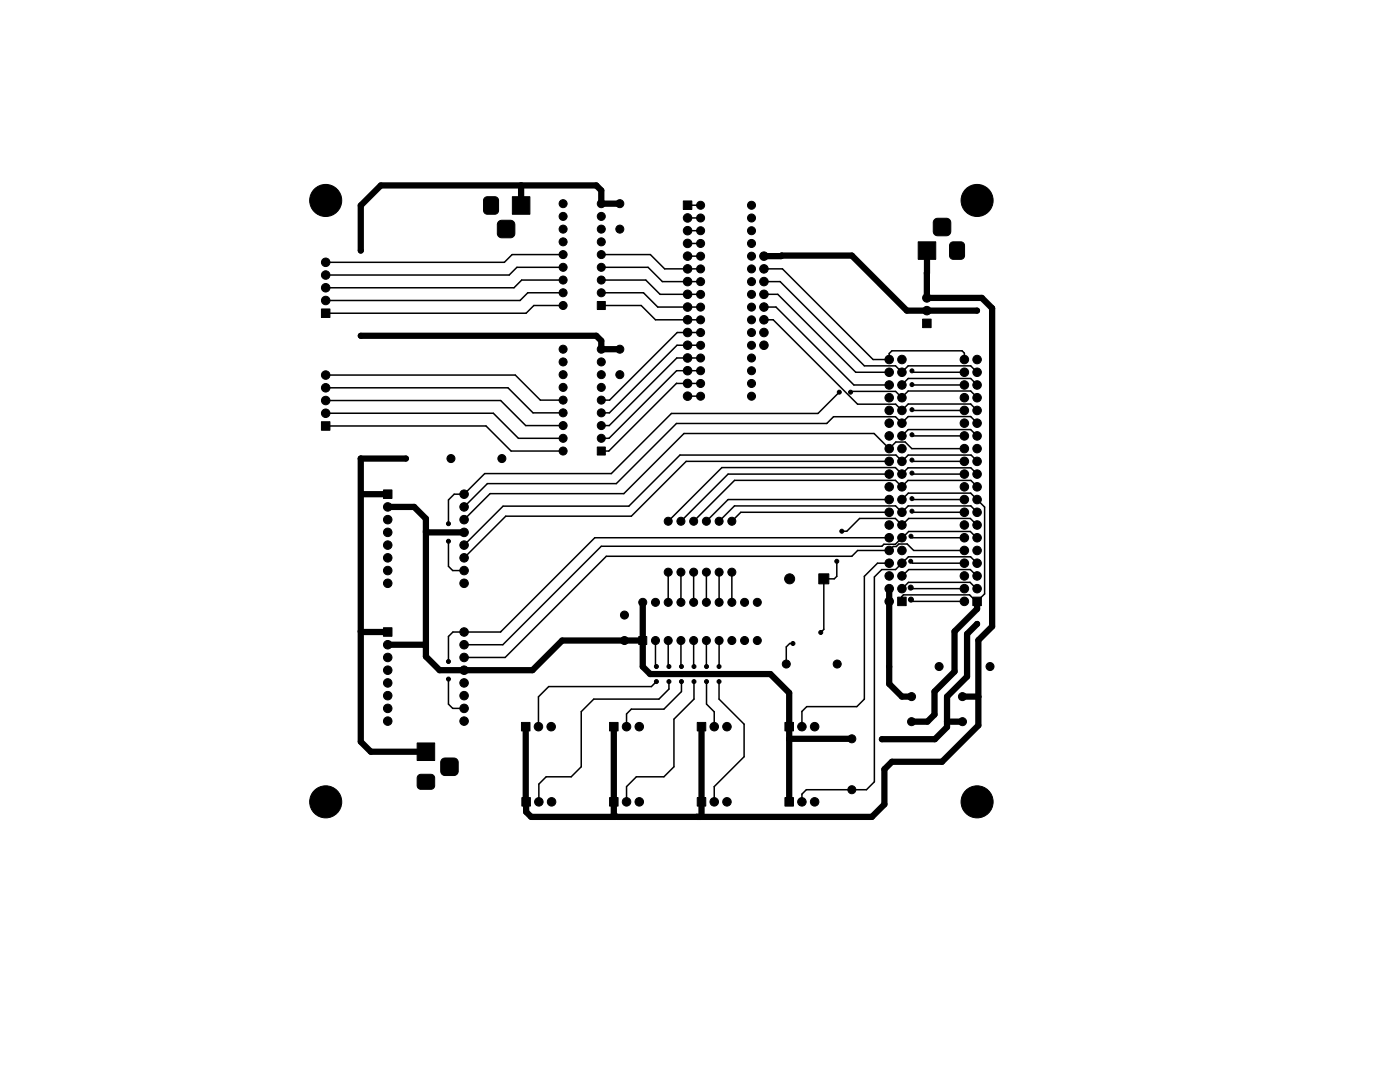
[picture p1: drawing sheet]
<svg xmlns="http://www.w3.org/2000/svg" width="279mm" height="216mm" viewBox="0 0 279 216" stroke-linecap="round" stroke-linejoin="round" font-family="sans-serif">
<g fill="#000" stroke="#000" stroke-width=".2">
<path d="M96.8 39.4l.4-.1h1.6l.5 .2 .2 .5v2l-.3 .6-.4 .1h-1.6l-.5-.2-.2-.5v-2zM99.5 44.2l.5-.2 1.9-.1a.88 .88 0 0 1 .9 .9v1.8a.88 .88 0 0 1-.9 .9h-1.8a.88 .88 0 0 1-.9-.9l.1-1.9zM102.2 39.3h3.6v3.4h-3.6zM136.4 40.1h1.7v1.7h-1.7zM183.3 48.3h3.4v3.4h-3.4zM186.5 43.8l.5-.2h1.9a.88 .88 0 0 1 .8 .8v1.8a.88 .88 0 0 1-.8 .8h-1.8a.88 .88 0 0 1-.8-.8v-1.9zM189.7 48.5l.6-.2h1.6l.4 .2 .2 .5v2l-.3 .6-.5 .1h-1.4l-.6-.2-.2-.5v-2zM64.1 61.7h1.8v1.6h-1.8zM119.2 60.2h1.6v1.6h-1.6zM184.1 63.7h1.7v1.7h-1.7zM64.1 84.1h1.8v1.7h-1.8zM76.5 97.8h1.7v1.7h-1.7z"/>
<path d="M119.2 89.2h1.6v1.6h-1.6zM163.4 114.5h2v2h-2zM179.2 119.1h1.7v1.7h-1.7zM194.1 119.1h1.7v1.7h-1.7zM76.5 125.3h1.7v1.7h-1.7zM127.5 127h1.6v1.6h-1.6zM83.5 154.7l.5-.2h2l.5 .2 .2 .5v1.6l-.1 .4-.6 .3h-2l-.5-.2-.2-.5v-1.7zM83.3 148.2h3.4v3.6h-3.4zM88.2 151.5l.5-.2 1.9-.1a.88 .88 0 0 1 .8 .9v1.8a.88 .88 0 0 1-.8 .9h-1.8a.88 .88 0 0 1-.8-.9v-1.9zM104.1 144.2h1.7v1.7h-1.7zM121.6 144.2h1.8v1.7h-1.8zM139.2 144.2h1.7v1.7h-1.7z"/>
<path d="M156.6 144.2h1.7v1.7h-1.7zM104.1 159.2h1.7v1.7h-1.7zM121.6 159.2h1.8v1.7h-1.8zM139.2 159.2h1.7v1.7h-1.7zM156.6 159.2h1.7v1.7h-1.7z"/>
<circle cx="65" cy="40" r="3.2"/>
<circle cx="195" cy="40" r="3.2"/>
<circle cx="65" cy="60" r=".85"/>
<circle cx="65" cy="52.3" r=".85"/>
<circle cx="65" cy="54.9" r=".85"/>
<circle cx="65" cy="57.4" r=".85"/>
<circle cx="72" cy="50" r=".5"/>
<circle cx="112.4" cy="48.3" r=".8"/>
<circle cx="112.4" cy="45.7" r=".8"/>
<circle cx="112.4" cy="43.2" r=".8"/>
<circle cx="112.4" cy="40.6" r=".8"/>
<circle cx="112.4" cy="55.9" r=".8"/>
<circle cx="112.4" cy="50.8" r=".8"/>
<circle cx="112.4" cy="58.4" r=".8"/>
<circle cx="112.4" cy="53.3" r=".8"/>
<circle cx="120" cy="40.6" r=".8"/>
<circle cx="120" cy="45.7" r=".8"/>
<circle cx="120" cy="43.2" r=".8"/>
<circle cx="120" cy="48.3" r=".8"/>
<circle cx="120" cy="55.9" r=".8"/>
<circle cx="120" cy="53.3" r=".8"/>
<circle cx="120" cy="58.4" r=".8"/>
<circle cx="120" cy="50.8" r=".8"/>
<circle cx="123.7" cy="40.6" r=".8"/>
<circle cx="123.7" cy="45.7" r=".8"/>
<circle cx="137.2" cy="58.7" r=".85"/>
<circle cx="137.2" cy="51.1" r=".85"/>
<circle cx="137.2" cy="56.2" r=".85"/>
<circle cx="137.2" cy="53.6" r=".85"/>
<circle cx="137.2" cy="46" r=".85"/>
<circle cx="137.2" cy="48.6" r=".85"/>
<circle cx="137.2" cy="43.5" r=".85"/>
<circle cx="139.8" cy="48.6" r=".8"/>
<circle cx="139.8" cy="43.5" r=".8"/>
<circle cx="139.8" cy="41" r=".8"/>
<circle cx="139.8" cy="46" r=".8"/>
<circle cx="139.8" cy="53.7" r=".8"/>
<circle cx="139.8" cy="58.7" r=".8"/>
<circle cx="139.8" cy="56.2" r=".8"/>
<circle cx="139.8" cy="51.1" r=".8"/>
<circle cx="150" cy="41" r=".8"/>
<circle cx="150" cy="46" r=".8"/>
<circle cx="150" cy="43.5" r=".8"/>
<circle cx="150" cy="48.6" r=".8"/>
<circle cx="150" cy="58.7" r=".8"/>
<circle cx="150" cy="51.1" r=".8"/>
<circle cx="150" cy="53.7" r=".8"/>
<circle cx="150" cy="56.2" r=".8"/>
<circle cx="152.5" cy="56.2" r=".85"/>
<circle cx="152.5" cy="58.7" r=".85"/>
<circle cx="152.5" cy="51.1" r=".85"/>
<circle cx="152.5" cy="53.6" r=".85"/>
<circle cx="156" cy="51" r=".5"/>
<circle cx="185" cy="59.4" r=".85"/>
<circle cx="65" cy="77.4" r=".85"/>
<circle cx="65" cy="74.8" r=".85"/>
<circle cx="65" cy="79.9" r=".85"/>
<circle cx="72" cy="67" r=".5"/>
<circle cx="112.4" cy="72.2" r=".8"/>
<circle cx="112.4" cy="74.8" r=".8"/>
<circle cx="112.4" cy="79.8" r=".8"/>
<circle cx="112.4" cy="69.7" r=".8"/>
<circle cx="112.4" cy="77.3" r=".8"/>
<circle cx="112.4" cy="61" r=".8"/>
<circle cx="120" cy="74.8" r=".8"/>
<circle cx="120" cy="72.2" r=".8"/>
<circle cx="120" cy="69.7" r=".8"/>
<circle cx="120" cy="79.8" r=".8"/>
<circle cx="120" cy="77.3" r=".8"/>
<circle cx="123.7" cy="74.8" r=".8"/>
<circle cx="123.7" cy="69.7" r=".8"/>
<circle cx="137.2" cy="66.3" r=".85"/>
<circle cx="137.2" cy="76.5" r=".85"/>
<circle cx="137.2" cy="61.3" r=".85"/>
<circle cx="137.2" cy="68.9" r=".85"/>
<circle cx="137.2" cy="79" r=".85"/>
<circle cx="137.2" cy="74" r=".85"/>
<circle cx="137.2" cy="71.4" r=".85"/>
<circle cx="137.2" cy="63.8" r=".85"/>
<circle cx="139.8" cy="76.5" r=".8"/>
<circle cx="139.8" cy="61.3" r=".8"/>
<circle cx="139.8" cy="68.9" r=".8"/>
<circle cx="139.8" cy="63.8" r=".8"/>
<circle cx="139.8" cy="71.4" r=".8"/>
<circle cx="139.8" cy="66.4" r=".8"/>
<circle cx="139.8" cy="79.1" r=".8"/>
<circle cx="139.8" cy="74" r=".8"/>
<circle cx="150" cy="66.4" r=".8"/>
<circle cx="150" cy="74" r=".8"/>
<circle cx="150" cy="79.1" r=".8"/>
<circle cx="150" cy="76.5" r=".8"/>
<circle cx="150" cy="63.8" r=".8"/>
<circle cx="150" cy="61.3" r=".8"/>
<circle cx="150" cy="71.4" r=".8"/>
<circle cx="150" cy="68.9" r=".8"/>
<circle cx="152.5" cy="61.3" r=".85"/>
<circle cx="152.5" cy="68.9" r=".85"/>
<circle cx="152.5" cy="63.8" r=".85"/>
<circle cx="152.5" cy="66.3" r=".85"/>
<circle cx="167.5" cy="78.3" r=".4"/>
<circle cx="169.7" cy="78.3" r=".4"/>
<circle cx="177.5" cy="79.4" r=".85"/>
<circle cx="177.5" cy="74.3" r=".85"/>
<circle cx="177.5" cy="71.7" r=".85"/>
<circle cx="177.5" cy="76.8" r=".85"/>
<circle cx="180" cy="79.4" r=".85"/>
<circle cx="180" cy="76.8" r=".85"/>
<circle cx="180" cy="71.7" r=".85"/>
<circle cx="180" cy="74.3" r=".85"/>
<circle cx="182" cy="76.8" r=".4"/>
<circle cx="182" cy="74" r=".4"/>
<circle cx="185" cy="62" r=".85"/>
<circle cx="192.5" cy="71.7" r=".85"/>
<circle cx="192.5" cy="74.3" r=".85"/>
<circle cx="192.5" cy="76.8" r=".85"/>
<circle cx="192.5" cy="79.4" r=".85"/>
<circle cx="195" cy="62" r=".5"/>
<circle cx="195" cy="79.4" r=".85"/>
<circle cx="195" cy="76.8" r=".85"/>
<circle cx="195" cy="74.3" r=".85"/>
<circle cx="195" cy="71.7" r=".85"/>
<circle cx="65" cy="82.5" r=".85"/>
<circle cx="72" cy="91.5" r=".5"/>
<circle cx="81" cy="91.5" r=".5"/>
<circle cx="90" cy="91.5" r=".8"/>
<circle cx="92.6" cy="98.6" r=".85"/>
<circle cx="100.2" cy="91.5" r=".8"/>
<circle cx="112.4" cy="82.4" r=".8"/>
<circle cx="112.4" cy="87.5" r=".8"/>
<circle cx="112.4" cy="84.9" r=".8"/>
<circle cx="112.4" cy="90" r=".8"/>
<circle cx="120" cy="82.4" r=".8"/>
<circle cx="120" cy="87.5" r=".8"/>
<circle cx="120" cy="84.9" r=".8"/>
<circle cx="177.5" cy="92.1" r=".85"/>
<circle cx="177.5" cy="94.6" r=".85"/>
<circle cx="177.5" cy="97.1" r=".85"/>
<circle cx="177.5" cy="81.9" r=".85"/>
<circle cx="177.5" cy="99.7" r=".85"/>
<circle cx="177.5" cy="89.5" r=".85"/>
<circle cx="177.5" cy="87" r=".85"/>
<circle cx="177.5" cy="84.4" r=".85"/>
<circle cx="180" cy="92.1" r=".85"/>
<circle cx="180" cy="87" r=".85"/>
<circle cx="180" cy="84.4" r=".85"/>
<circle cx="180" cy="81.9" r=".85"/>
<circle cx="180" cy="97.1" r=".85"/>
<circle cx="180" cy="94.6" r=".85"/>
<circle cx="180" cy="89.5" r=".85"/>
<circle cx="180" cy="99.7" r=".85"/>
<circle cx="182" cy="94.4" r=".4"/>
<circle cx="182" cy="81.7" r=".4"/>
<circle cx="182" cy="86.7" r=".4"/>
<circle cx="182" cy="91.8" r=".4"/>
<circle cx="182" cy="99.5" r=".4"/>
<circle cx="192.5" cy="84.4" r=".85"/>
<circle cx="192.5" cy="99.7" r=".85"/>
<circle cx="192.5" cy="89.5" r=".85"/>
<circle cx="192.5" cy="94.6" r=".85"/>
<circle cx="192.5" cy="92.1" r=".85"/>
<circle cx="192.5" cy="81.9" r=".85"/>
<circle cx="192.5" cy="97.1" r=".85"/>
<circle cx="192.5" cy="87" r=".85"/>
<circle cx="195" cy="92.1" r=".85"/>
<circle cx="195" cy="99.7" r=".85"/>
<circle cx="195" cy="84.4" r=".85"/>
<circle cx="195" cy="94.6" r=".85"/>
<circle cx="195" cy="87" r=".85"/>
<circle cx="195" cy="81.9" r=".85"/>
<circle cx="195" cy="97.1" r=".85"/>
<circle cx="195" cy="89.5" r=".85"/>
<circle cx="77.4" cy="106.2" r=".85"/>
<circle cx="77.4" cy="113.8" r=".85"/>
<circle cx="77.4" cy="108.8" r=".85"/>
<circle cx="77.4" cy="111.3" r=".85"/>
<circle cx="77.4" cy="101.1" r=".85"/>
<circle cx="77.4" cy="103.7" r=".85"/>
<circle cx="77.4" cy="116.4" r=".85"/>
<circle cx="89.5" cy="104.5" r=".4"/>
<circle cx="89.5" cy="108" r=".4"/>
<circle cx="92.6" cy="106.2" r=".85"/>
<circle cx="92.6" cy="101.1" r=".85"/>
<circle cx="92.6" cy="111.3" r=".85"/>
<circle cx="92.6" cy="113.8" r=".85"/>
<circle cx="92.6" cy="116.4" r=".85"/>
<circle cx="92.6" cy="103.7" r=".85"/>
<circle cx="92.6" cy="108.8" r=".85"/>
<circle cx="133.4" cy="114.2" r=".8"/>
<circle cx="133.4" cy="104" r=".8"/>
<circle cx="135.9" cy="114.2" r=".8"/>
<circle cx="135.9" cy="104" r=".8"/>
<circle cx="138.4" cy="104" r=".8"/>
<circle cx="138.4" cy="114.2" r=".8"/>
<circle cx="141" cy="114.2" r=".8"/>
<circle cx="141" cy="104" r=".8"/>
<circle cx="143.5" cy="104" r=".8"/>
<circle cx="143.5" cy="114.2" r=".8"/>
<circle cx="146.1" cy="114.2" r=".8"/>
<circle cx="146.1" cy="104" r=".8"/>
<circle cx="157.6" cy="115.5" r="1"/>
<circle cx="167" cy="112" r=".4"/>
<circle cx="168" cy="106" r=".4"/>
<circle cx="177.5" cy="120" r=".85"/>
<circle cx="177.5" cy="117.5" r=".85"/>
<circle cx="177.5" cy="107.3" r=".85"/>
<circle cx="177.5" cy="112.4" r=".85"/>
<circle cx="177.5" cy="102.2" r=".85"/>
<circle cx="177.5" cy="104.8" r=".85"/>
<circle cx="177.5" cy="114.9" r=".85"/>
<circle cx="177.5" cy="109.8" r=".85"/>
<circle cx="180" cy="102.2" r=".85"/>
<circle cx="180" cy="114.9" r=".85"/>
<circle cx="180" cy="109.8" r=".85"/>
<circle cx="180" cy="112.4" r=".85"/>
<circle cx="180" cy="104.8" r=".85"/>
<circle cx="180" cy="107.3" r=".85"/>
<circle cx="180" cy="117.5" r=".85"/>
<circle cx="181.7" cy="112" r=".4"/>
<circle cx="181.8" cy="117.3" r=".5"/>
<circle cx="181.8" cy="107" r=".4"/>
<circle cx="181.8" cy="119.6" r=".5"/>
<circle cx="182" cy="102" r=".4"/>
<circle cx="192.5" cy="109.8" r=".85"/>
<circle cx="192.5" cy="104.8" r=".85"/>
<circle cx="192.5" cy="102.2" r=".85"/>
<circle cx="192.5" cy="107.3" r=".85"/>
<circle cx="192.5" cy="114.9" r=".85"/>
<circle cx="192.5" cy="120" r=".85"/>
<circle cx="192.5" cy="112.4" r=".85"/>
<circle cx="192.5" cy="117.5" r=".85"/>
<circle cx="195" cy="109.8" r=".85"/>
<circle cx="195" cy="102.2" r=".85"/>
<circle cx="195" cy="104.8" r=".85"/>
<circle cx="195" cy="112.4" r=".85"/>
<circle cx="195" cy="114.9" r=".85"/>
<circle cx="195" cy="117.5" r=".85"/>
<circle cx="195" cy="107.3" r=".85"/>
<circle cx="77.4" cy="133.7" r=".85"/>
<circle cx="77.4" cy="138.8" r=".85"/>
<circle cx="77.4" cy="136.3" r=".85"/>
<circle cx="77.4" cy="128.6" r=".85"/>
<circle cx="77.4" cy="131.2" r=".85"/>
<circle cx="89.5" cy="135.5" r=".4"/>
<circle cx="89.5" cy="132" r=".4"/>
<circle cx="92.6" cy="133.7" r=".85"/>
<circle cx="92.6" cy="136.3" r=".85"/>
<circle cx="92.6" cy="138.8" r=".85"/>
<circle cx="92.6" cy="126.1" r=".85"/>
<circle cx="92.6" cy="128.6" r=".85"/>
<circle cx="92.6" cy="131.2" r=".85"/>
<circle cx="124.6" cy="122.7" r=".8"/>
<circle cx="124.6" cy="127.8" r=".8"/>
<circle cx="128.3" cy="120.2" r=".8"/>
<circle cx="130.8" cy="127.8" r=".8"/>
<circle cx="130.8" cy="120.2" r=".8"/>
<circle cx="131" cy="136" r=".4"/>
<circle cx="131" cy="133" r=".4"/>
<circle cx="133.4" cy="127.8" r=".8"/>
<circle cx="133.4" cy="120.2" r=".8"/>
<circle cx="133.5" cy="136" r=".4"/>
<circle cx="133.5" cy="133" r=".4"/>
<circle cx="135.9" cy="127.8" r=".8"/>
<circle cx="135.9" cy="120.2" r=".8"/>
<circle cx="136" cy="133" r=".4"/>
<circle cx="136" cy="136" r=".4"/>
<circle cx="138.4" cy="120.2" r=".8"/>
<circle cx="138.4" cy="127.8" r=".8"/>
<circle cx="138.5" cy="136" r=".4"/>
<circle cx="138.5" cy="133" r=".4"/>
<circle cx="141" cy="127.8" r=".8"/>
<circle cx="141" cy="120.2" r=".8"/>
<circle cx="141" cy="136" r=".4"/>
<circle cx="141" cy="133" r=".4"/>
<circle cx="143.5" cy="136" r=".4"/>
<circle cx="143.5" cy="133" r=".4"/>
<circle cx="143.5" cy="127.8" r=".8"/>
<circle cx="143.5" cy="120.2" r=".8"/>
<circle cx="146.1" cy="120.2" r=".8"/>
<circle cx="146.1" cy="127.8" r=".8"/>
<circle cx="148.6" cy="120.2" r=".8"/>
<circle cx="148.6" cy="127.8" r=".8"/>
<circle cx="151.1" cy="127.8" r=".8"/>
<circle cx="151.1" cy="120.2" r=".8"/>
<circle cx="156.9" cy="132.5" r=".8"/>
<circle cx="158.3" cy="128.4" r=".4"/>
<circle cx="163.8" cy="126.2" r=".4"/>
<circle cx="167.1" cy="132.5" r=".8"/>
<circle cx="177.5" cy="133" r=".4"/>
<circle cx="181.9" cy="139" r=".8"/>
<circle cx="187.4" cy="133" r=".8"/>
<circle cx="192.1" cy="139" r=".8"/>
<circle cx="195" cy="124.5" r=".5"/>
<circle cx="197.6" cy="133" r=".8"/>
<circle cx="65" cy="160" r="3.2"/>
<circle cx="77.4" cy="141.3" r=".85"/>
<circle cx="77.4" cy="143.9" r=".85"/>
<circle cx="92.6" cy="141.3" r=".85"/>
<circle cx="92.6" cy="143.9" r=".85"/>
<circle cx="107.5" cy="145" r=".85"/>
<circle cx="107.5" cy="160" r=".85"/>
<circle cx="110" cy="145" r=".85"/>
<circle cx="110.1" cy="160" r=".85"/>
<circle cx="125" cy="160" r=".85"/>
<circle cx="125" cy="145" r=".85"/>
<circle cx="127.6" cy="160" r=".85"/>
<circle cx="127.6" cy="145" r=".85"/>
<circle cx="142.5" cy="145" r=".85"/>
<circle cx="142.5" cy="160" r=".85"/>
<circle cx="145.1" cy="160" r=".85"/>
<circle cx="145.1" cy="145" r=".85"/>
<circle cx="160" cy="160" r=".85"/>
<circle cx="160" cy="145" r=".85"/>
<circle cx="162.6" cy="145" r=".85"/>
<circle cx="162.6" cy="160" r=".85"/>
<circle cx="170" cy="147.4" r=".8"/>
<circle cx="170" cy="157.6" r=".8"/>
<circle cx="176" cy="147.5" r=".5"/>
<circle cx="181.9" cy="144" r=".8"/>
<circle cx="192.1" cy="144" r=".8"/>
<circle cx="195" cy="160" r="3.2"/>
</g>
<g fill="none" stroke="#000" stroke-width=".3">
<path d="M112.4 58.4h-7.1l-1.5 1.6h-38.8M112.4 55.9h-8.3l-1.5 1.5h-37.6M112.4 53.3h-9.2l-1.6 1.6h-36.6M112.4 50.8h-10.2l-1.5 1.5h-35.7M120 58.4h8.4l2.9 2.9h8.5M120 55.9h8.9l2.8 2.8h8.1M120 53.3h9.3l2.9 2.9h7.6M120 50.8h9.8l2.8 2.8 7.2 .1M137.2 43.5h2.6M137.2 46h2.6M137.2 48.6h2.6M137.2 51.1h2.6"/>
<path d="M137.2 40.9h2.6M139.8 58.7h.1M139.8 56.2h.1M139.8 43.5h.1M139.8 46h.1M139.8 40.9v.1M152.5 58.7h2.7l15.6 15.6h6.7M152.5 56.2h3.2l16.8 16.8h6.2l1.3 1.3M152.5 53.6h3.7l18 18.1h3.3v-1.2l.5-.5h14l.5 .5v1.2M65 79.9h34.9l5 5h7.5M65 77.4h36.4l5 5h6M65 74.8h37.8l5 5h4.6"/>
<path d="M112.4 61h-5.9l-1.5 1.5h-40M120 61h8l2.8 2.8h9M135 76.5l-13.5 13.5h-1.5M135 76.5h.1M135 76.5h4.8M137.2 79l2.6 .1M139.8 74h-4.8l-13.5 13.5h-1.5M139.8 74h.1M139.8 71.4h-4.7l-13.5 13.5h-1.6M139.8 71.4h.1M139.8 68.9h-4.7l-13.5 13.5h-1.6M139.8 68.9h.1"/>
<path d="M139.8 66.3h-4.6l-13.5 13.5h-1.7M139.8 66.3v.1M139.8 63.8h.1M139.8 61.3h.1M152.5 63.8h1.8l16.9 16.9h7.5l1.3 1.2M152.5 61.3h2.4l15.5 15.5h7.1M167.5 78.3l-4.2 4.2h-29.3l-12 12h-25.3l-4.1 4.1h-2l-1.1 1.2v4.7M169.7 78.3l.2-.2h8.8l1.3 1.3M180 74.3l1.3-1.3h12.4l1.3 1.3M180 79.3l1.3-1.3h12.4l1.3 1.3M180 76.8l1.3-1.3h12.4l1.3 1.3M182 76.7l10.5 .1"/>
<path d="M182 74l.3 .3h10.2M65 85h32l5 5h10.4M65 82.5h33.5l5 5h8.9M177.5 94.6h-32.2l-9.4 9.4M177.5 99.7h-32.2l-4.3 4.3M177.5 92.1h-40.6l-10.9 10.9h-25.1l-8.3 8.3M180 87l1.3-1.3h12.4l1.3 1.3M180 81.9l1.3-1.3h12.4l1.3 1.3M180 92.1l-1.2-1.3h-43.1l-10.2 10.2h-25.1l-7.8 7.8M180 99.7l1.3-1.3h12.4l2.8 2.8v17.3l-1.5 1.5M180 94.6l1.2-1.2h12.5l1.3 1.2M180 94.6l-1.3-1.3h-34.6l-10.7 10.7"/>
<path d="M180 97.1l1.2-1.2h12.6l1.2 1.2M180 97.1l-1.3-1.3h-32.1l-8.2 8.2M180 84.4l1.3-1.3h12.4l1.3 1.3M180 84.4l-1.3-1.3h-12.4l-1.3 1.4h-30l-12 12h-25.7l-4.7 4.6M180 92l1.3-1.2h12.5l1.2 1.2M182 94.4l.2 .2h10.3M182 99.5l.2 .2h10.3M182 91.8l.3 .3h10.2M182 86.7l.2 .3h10.3M182 81.7l.2 .2h10.3M192.5 89.5h-10.5l-1.4-1.3h-1.8l-1.3 1.3-3.1-3h-37.9l-12 12h-26.7l-5.2 5.2M89.5 108v5l.9 .8h2.2"/>
<path d="M133.4 114.2v6M135.9 114.2v6M138.4 114.2v6M141 114.2v6M143.5 114.2v6M146.1 114.2v6M167 112v3l-.5 .5h-2.1v10.1l-.6 .6M177.5 112.4h-2.4l-2.6 2.6v24.5l-1.5 1.5h-10l-1 1v3M177.5 102.2h-29.7l-1.7 1.8M177.5 107.3h-58.8l-18.8 18.8h-9.5l-.9 .9v5M180 117.5l1.3-1.3h12.3l1.4 1.3M180 115l1.3-1.3h12.4l1.3 1.3"/>
<path d="M180 107.4l1.3-1.3h12.4l1.3 1.3M180 107.3l-1.3 1.3h-2.3l-.4 .4h-56l-19.6 19.6h-7.8M180 102.2l1.3-1.2h12.4l1.3 1.2M180 102.2l-1.3-1.2h-32.1l-3.1 3M181.7 112l.4 .4h10.4M181.7 117.2l.3 .3h10.5M181.8 107l.3 .3h10.4M181.8 119.7l.4 .3h10.3M182 102l.2 .2h10.3M192.5 109.8h-10.2l-1.3-1.3h-1.6l-.5 .5h-.6l-.8 .8h-6.3l-1.2 1.2h-49l-20.2 20.2h-8.2M195 104.8l-1.3-1.4h-12.4l-1.3 1.4-1.3-1.4h-7.1l-2.6 2.6h-1M195 112.4l-1.3-1.3h-12.4l-2.6 2.6h-2.7l-1.5 1.4v40.9l-1.6 1.6h-12l-.9 .9v1.5"/>
<path d="M89.5 135.5v5l.9 .8h2.2M130.8 127.8v5l.2 .2M131 136l-1 1h-20.5l-2 2v6M133.4 127.8v5.1l.1 .1M133.5 136v1.5l-2 2h-13l-2.5 2.5v11l-2 2h-5l-1.5 1.5v3.5M135.9 127.8v5.1l.1 .1M136 136v2l-3.5 3.5h-6.5l-1 1v2.5M138.4 127.8l.1 5.2M138.5 136v3.5l-4 4v9.5l-2 2h-5.5l-2 2v3M141 127.8v5.2M141 136v4.5l1.5 1.5v3M143.5 136v3.5l5 5v6.5l-6 6v3"/>
<path d="M143.5 127.8v5.2M158.2 128.4h-.6l-.7 .7v3.4M180 120.1v-1l.3-.4h13.2l1.5 1.4"/>
</g>
<g fill="none" stroke="#000" stroke-width="1.3">
<path d="M104 37v4M123.7 40.6h-3.7v-2.6l-1-1h-43l-4 4v9M152.5 51.1l17.5-.1 11 11h14M185 50v9.4h10.9l2.1 2.1v63.5l-2.7 2.8v17l-7.3 7.2h-10l-1.5 1.5v7l-2.5 2.5h-68l-1-1-.1-17M72 67h47l1 1v1.7h3.7M72.4 98.6h5M81 91.5h-9v56.5l2 2h11M77.4 101.1h5.3l2.3 2.4v27.5l2.7 2.7h18.6l5.9-5.9h16.1M85.3 106.2h7.3M177.5 117.5v19l2.5 2.5h1.9M72 126l.1 .1h5.3M77.4 128.6h7.3l.3 .4"/>
<path d="M128.3 120.2v12.8l1.5 1.5h24l3.7 3.7v21.8M192.1 139h3.2M195 124.5l-2 2v8.5l-4 4v6.1l-2.4 2.4h-10.6M195 120v1.5l-4.5 4.5v8l-4 4v4.6l-1.4 1.4h-3.2M122.5 145v17.5l.5 .5M140 145v18M170 147.4l-12.5 .1M189 144h3.1"/>
</g>
</svg>
